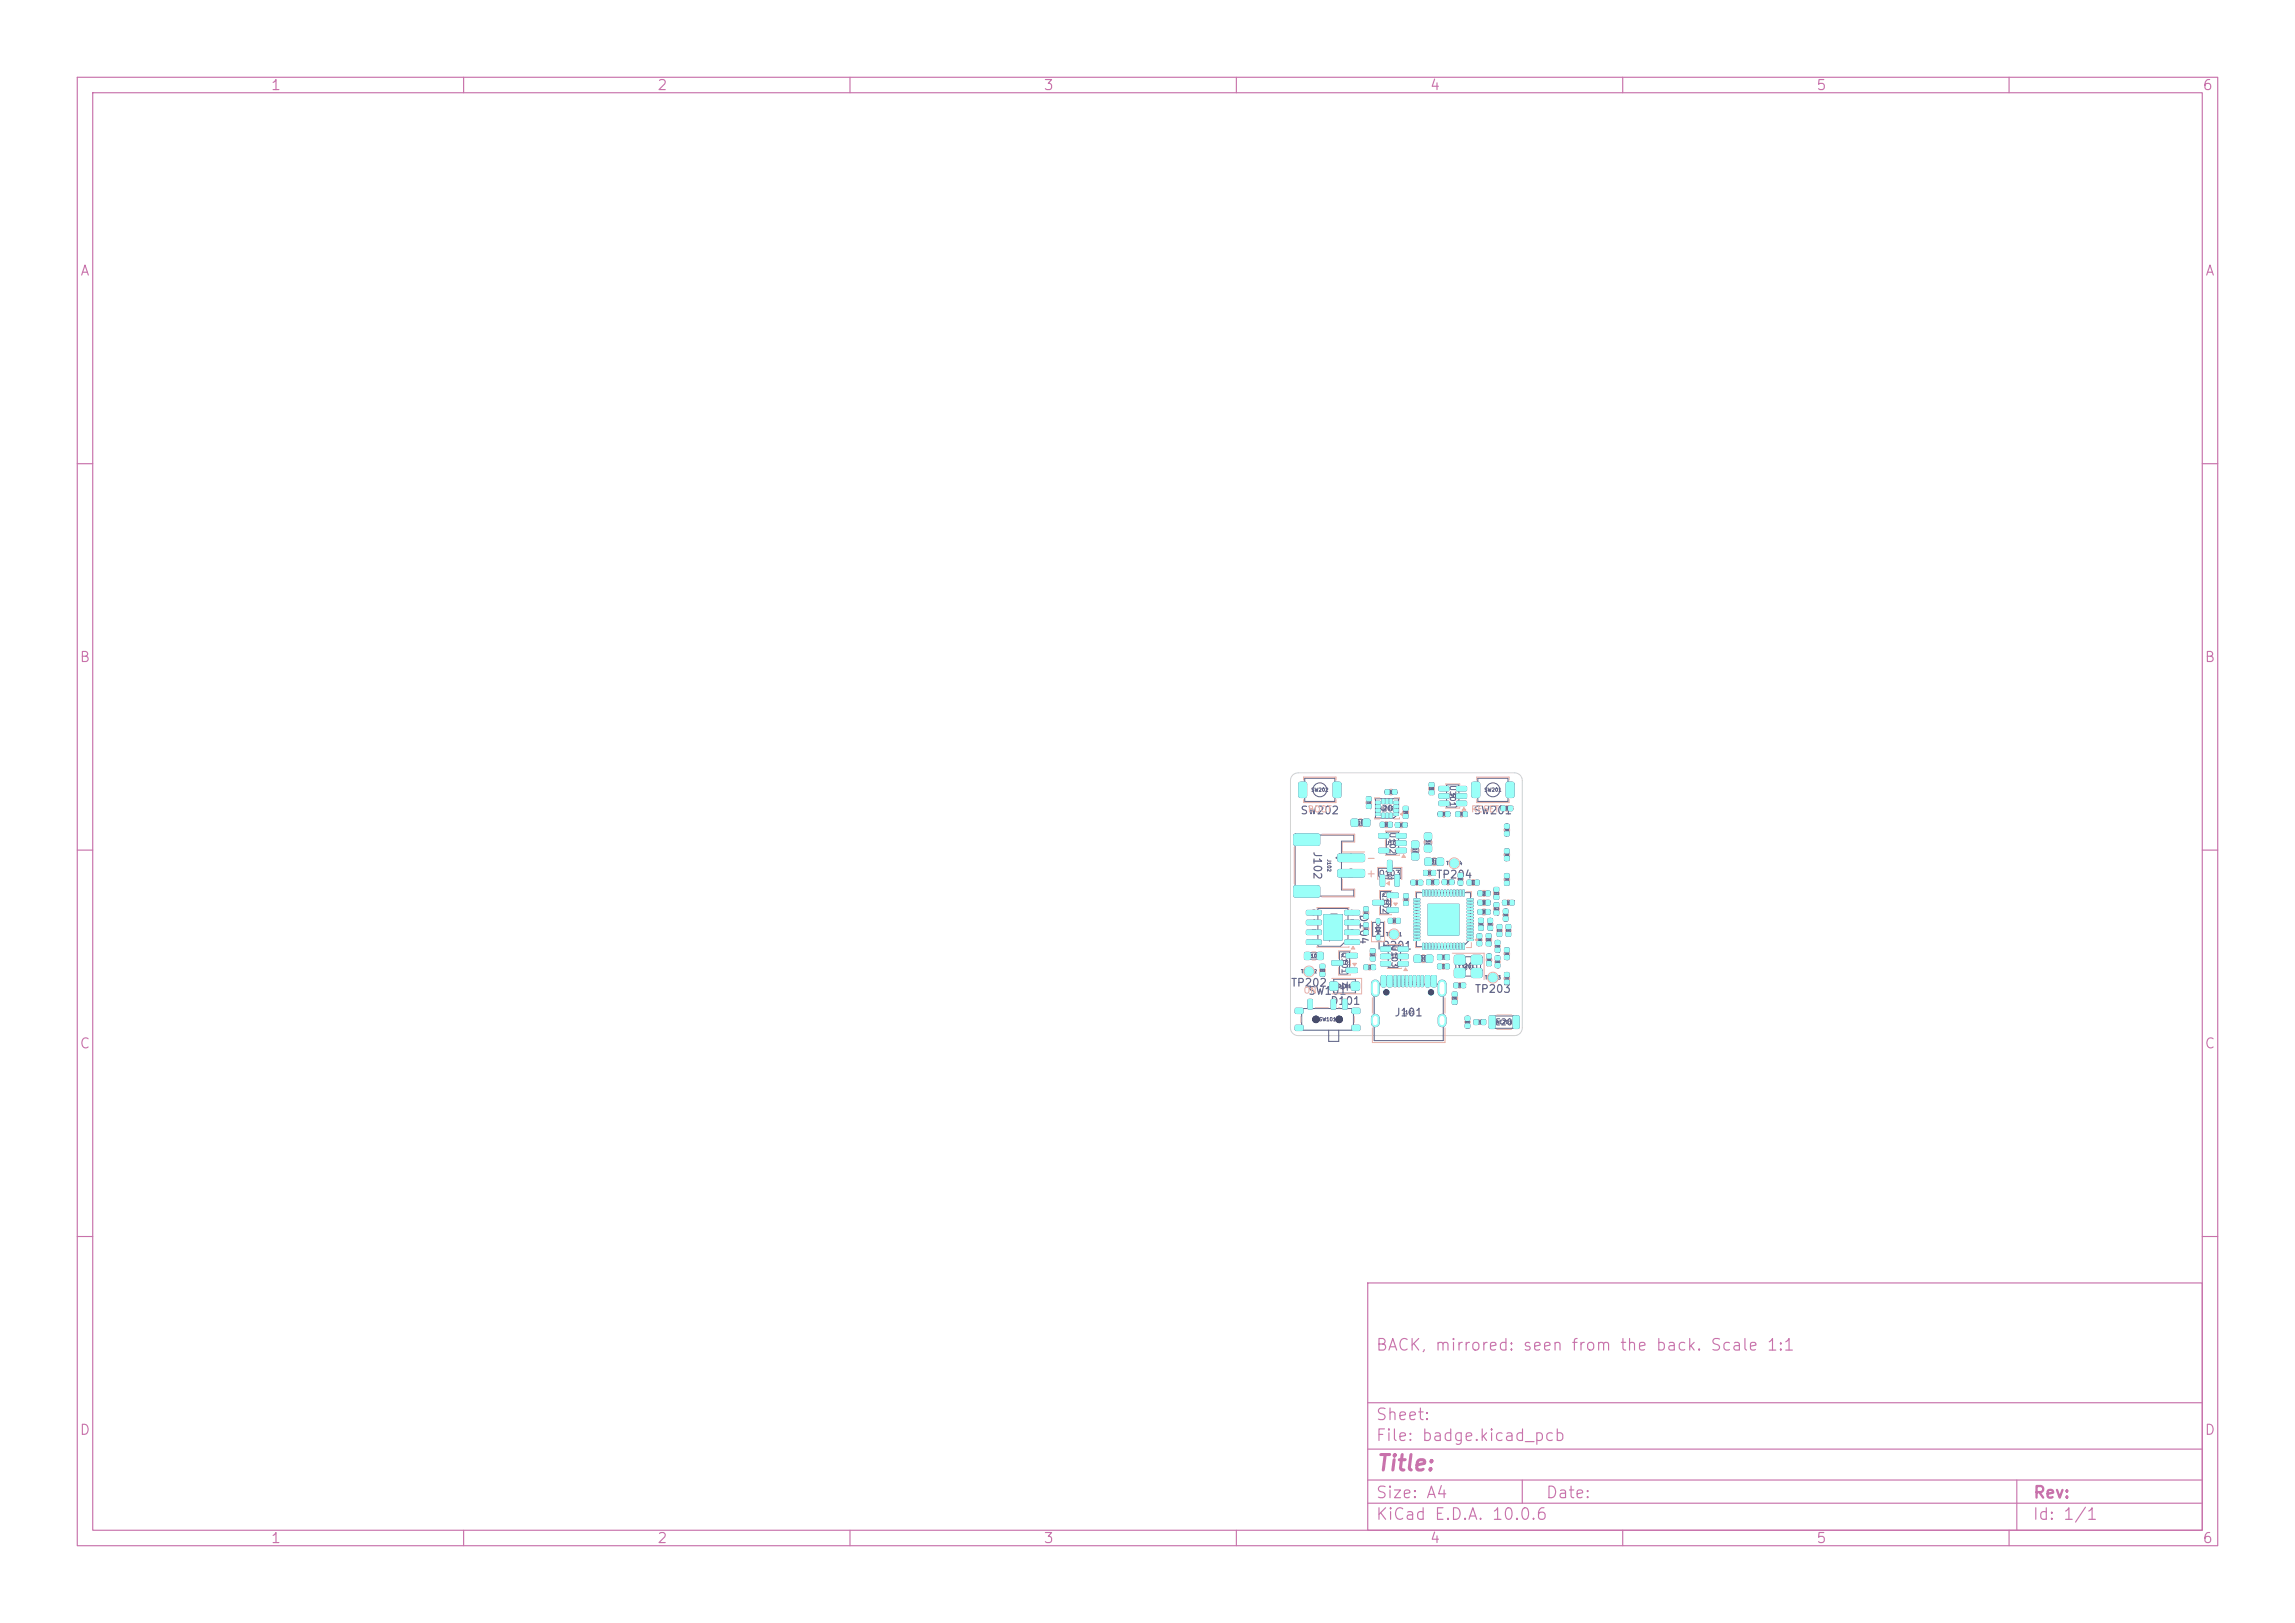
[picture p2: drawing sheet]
<svg xmlns="http://www.w3.org/2000/svg" width="297mm" height="210mm" viewBox="0 0 297 210" stroke-linecap="round" stroke-linejoin="round" font-family="sans-serif">
<defs><g id="words">
<text font-size="2" fill="#c872ab" x="178" y="190.8">Title:</text>
<g font-size="1.5" fill="#c872ab">
<text x="178" y="175.1">BACK, mirrored: seen from the back. Scale 1:1</text>
<text x="178" y="184.1">Sheet:</text>
<text x="178" y="186.8">File: badge.kicad_pcb</text>
<text x="178" y="197">KiCad E.D.A. 10.0.6</text>
<text x="178" y="194.2">Size: A4</text>
<text x="200" y="194.2">Date:</text>
<text x="263" y="197">Id: 1/1</text>
<text x="263" y="194.2">Rev:</text>
</g>
<g font-size="1.3" fill="#c872ab">
<text x="35" y="12">1</text>
<text x="85" y="12">2</text>
<text x="135" y="12">3</text>
<text x="185" y="12">4</text>
<text x="235" y="12">5</text>
<text x="285" y="12">6</text>
<text x="10.3" y="36">A</text>
<text x="285.3" y="36">A</text>
<text x="10.2" y="86">B</text>
<text x="285.2" y="86">B</text>
<text x="10.2" y="136">C</text>
<text x="285.2" y="136">C</text>
<text x="10.2" y="186">D</text>
<text x="285.2" y="186">D</text>
<text x="35" y="200">1</text>
<text x="85" y="200">2</text>
<text x="135" y="200">3</text>
<text x="185" y="200">4</text>
<text x="235" y="200">5</text>
<text x="285" y="200">6</text>
</g>
<g font-size="1.1" fill="#585d84">
<text x="167.8" y="109.5">MP</text>
<text x="167.8" y="116.2">MP</text>
</g>
<g font-size="1" fill="#585d84">
<text x="168.2" y="105.6">SW202</text>
<text x="190.6" y="105.6">SW201</text>
<text x="169.7" y="110.1" transform="rotate(90 169.7 110.1)">J102</text>
<text x="174.3" y="111.8">1</text>
<text x="174.3" y="113.8">2</text>
<text x="185.8" y="113.9">TP204</text>
<text x="171.7" y="117.9" transform="rotate(90 171.7 117.9)">U101</text>
<text x="175.7" y="118.2" transform="rotate(90 175.7 118.2)">D104</text>
<text x="184.7" y="119.8">U201</text>
<text x="178" y="123.1">TP201</text>
<text x="167" y="127.9">TP202</text>
<text x="169.2" y="129">SW101</text>
<text x="172.1" y="130.3">D101</text>
<text x="180.4" y="131.8">J101</text>
<text x="190.8" y="128.7">TP203</text>
</g>
<g font-size="1" fill="#e8b2a7">
<text x="176.7" y="111.8">-</text>
<text x="176.7" y="113.8">+</text>
</g>
<g font-size=".8" fill="#e8b2a7">
<text x="169.2" y="105.3">BOOT</text>
<text x="190.3" y="105.3">RESET</text>
<text x="168.6" y="128.8">ON</text>
</g>
<g font-size=".8" fill="#585d84">
<text x="178" y="105.2">U202</text>
<text x="188.4" y="125.7">Y201</text>
<text x="192.7" y="132.9">AE201</text>
</g>
<g font-size=".7" fill="#585d84">
<text x="172.5" y="101.8" transform="rotate(90 172.5 101.8)">1</text>
<text x="187.5" y="101.5" transform="rotate(90 187.5 101.5)">U301</text>
<text x="194.9" y="101.8" transform="rotate(90 194.9 101.8)">1</text>
<text x="179.7" y="107.6" transform="rotate(90 179.7 107.6)">U102</text>
<text x="178.4" y="113.5">Q103</text>
<text x="178.8" y="115.3" transform="rotate(90 178.8 115.3)">Q102</text>
<text x="173.5" y="123.1" transform="rotate(90 173.5 123.1)">Q101</text>
<text x="179.9" y="122.3" transform="rotate(90 179.9 122.3)">U103</text>
<text x="177.4" y="127.1" transform="rotate(90 177.4 127.1)">SH</text>
<text x="186.1" y="127.1" transform="rotate(90 186.1 127.1)">SH</text>
</g>
<g font-size=".6" fill="#585d84">
<text x="169.7" y="118.6">5</text>
<text x="169.7" y="119.8">6</text>
<text x="174.6" y="119.8">3</text>
<text x="174.6" y="118.6">4</text>
<text x="169.7" y="121.1">7</text>
<text x="169.7" y="122.4">8</text>
<text x="174.6" y="122.4">1</text>
<text x="174.6" y="121.1">2</text>
<text x="192.7" y="131.9" transform="rotate(90 192.7 131.9)">1</text>
<text x="195.8" y="131.9" transform="rotate(90 195.8 131.9)">2</text>
</g>
<g font-size=".5" fill="#585d84">
<text x="178.5" y="113.7" transform="rotate(90 178.5 113.7)">1</text>
<text x="179.5" y="111.8" transform="rotate(90 179.5 111.8)">3</text>
<text x="180.4" y="113.7" transform="rotate(90 180.4 113.7)">2</text>
<text x="178.1" y="117.2">3</text>
<text x="180" y="118.1">1</text>
<text x="180" y="116.2">2</text>
<text x="172.8" y="125">3</text>
<text x="174.7" y="125.9">1</text>
<text x="174.7" y="124">2</text>
<text x="177.6" y="131.5" transform="rotate(90 177.6 131.5)">SH</text>
<text x="178.7" y="126.2" transform="rotate(90 178.7 126.2)">B12</text>
<text x="178.7" y="126.5" transform="rotate(90 178.7 126.5)">A1</text>
<text x="179.5" y="126.4" transform="rotate(90 179.5 126.4)">B9</text>
<text x="179.5" y="126.5" transform="rotate(90 179.5 126.5)">A4</text>
<text x="184.4" y="126.4" transform="rotate(90 184.4 126.4)">B4</text>
<text x="184.4" y="126.5" transform="rotate(90 184.4 126.5)">A9</text>
<text x="185.2" y="126.2" transform="rotate(90 185.2 126.2)">A12</text>
<text x="185.2" y="126.4" transform="rotate(90 185.2 126.4)">B1</text>
<text x="186.2" y="131.5" transform="rotate(90 186.2 131.5)">SH</text>
</g>
<g font-size=".4" fill="#585d84">
<text x="184.9" y="101.1" transform="rotate(90 184.9 101.1)">R301</text>
<text x="169.6" y="102.5">SW202</text>
<text x="175.2" y="106.8">C107</text>
<text x="176.8" y="102.9" transform="rotate(90 176.8 102.9)">C217</text>
<text x="178.5" y="107.1">R205 C106</text>
<text x="178.6" y="104.9">U202</text>
<text x="179.1" y="102.8">C216</text>
<text x="181.6" y="104.2" transform="rotate(90 181.6 104.2)">R206</text>
<text x="186" y="105.7">C302</text>
<text x="186.6" y="102.4">4</text>
<text x="186.6" y="103.3">5U301</text>
<text x="186.6" y="104.3">6</text>
<text x="188.2" y="105.7">C301</text>
<text x="188.9" y="104.3">1</text>
<text x="188.9" y="103.3">2</text>
<text x="188.9" y="102.4">3</text>
<text x="192" y="102.5">SW201</text>
<text x="194.1" y="104.9">C303</text>
<text x="194.7" y="106.5" transform="rotate(90 194.7 106.5)">C304</text>
<text x="171.7" y="111.1" transform="rotate(90 171.7 111.1)">J102</text>
<text x="178.8" y="108.5">4</text>
<text x="178.8" y="110.4">5</text>
<text x="179.3" y="109.4">U102</text>
<text x="179.5" y="112.1" transform="rotate(90 179.5 112.1)">Q103</text>
<text x="181.1" y="110.4">1</text>
<text x="181.1" y="109.4">2</text>
<text x="181.1" y="108.5">3</text>
<text x="182.8" y="109.1" transform="rotate(90 182.8 109.1)">C105</text>
<text x="184.1" y="113.3">R204</text>
<text x="184.5" y="108.1" transform="rotate(90 184.5 108.1)">C311</text>
<text x="184.7" y="111.8">C312</text>
<text x="187.1" y="112">TP204</text>
<text x="188.7" y="112.8" transform="rotate(90 188.7 112.8)">C208</text>
<text x="194.7" y="109.7" transform="rotate(90 194.7 109.7)">C305</text>
<text x="194.7" y="112.9" transform="rotate(90 194.7 112.9)">C306</text>
<text x="176.4" y="117.2" transform="rotate(90 176.4 117.2)">C102 C103</text>
<text x="178" y="119.3" transform="rotate(90 178 119.3)">D104</text>
<text x="178.4" y="117.1">Q102</text>
<text x="179.5" y="119.5">R106</text>
<text x="181.6" y="115.5" transform="rotate(90 181.6 115.5)">C211</text>
<text x="182.4" y="114.5">C212 R203 C204</text>
<text x="189.7" y="114.5">R110</text>
<text x="191.1" y="118.3">R201</text>
<text x="191.1" y="117.1">R202</text>
<text x="191.1" y="115.9">R108</text>
<text x="191.3" y="118.7" transform="rotate(90 191.3 118.7)">L202</text>
<text x="192.5" y="118.7" transform="rotate(90 192.5 118.7)">C203</text>
<text x="193.3" y="114.7" transform="rotate(90 193.3 114.7)">R109 R107</text>
<text x="193.7" y="119.5" transform="rotate(90 193.7 119.5)">C210</text>
<text x="194.3" y="117.1">C307</text>
<text x="194.5" y="117.5" transform="rotate(90 194.5 117.5)">C108</text>
<text x="194.9" y="119.5" transform="rotate(90 194.9 119.5)">C308</text>
<text x="169.1" y="124">R103</text>
<text x="170.8" y="124.6" transform="rotate(90 170.8 124.6)">R105</text>
<text x="173.1" y="124.9">Q101</text>
<text x="176.3" y="125.5">C101</text>
<text x="177.3" y="122.6" transform="rotate(90 177.3 122.6)">R101</text>
<text x="179.1" y="123.1">4</text>
<text x="179.1" y="124.1">5U103</text>
<text x="179.1" y="125">6</text>
<text x="179.3" y="121.2">TP201</text>
<text x="181.3" y="125">1</text>
<text x="181.3" y="124.1">2</text>
<text x="181.3" y="123.1">3</text>
<text x="183.3" y="124.4">C205</text>
<text x="185.9" y="125.4">C206</text>
<text x="185.9" y="124.2">L201</text>
<text x="189.1" y="125.4">Y201</text>
<text x="191.1" y="120.7" transform="rotate(90 191.1 120.7)">C213</text>
<text x="192.3" y="120.7" transform="rotate(90 192.3 120.7)">R207</text>
<text x="192.4" y="123.3" transform="rotate(90 192.4 123.3)">C201</text>
<text x="193.5" y="121.5" transform="rotate(90 193.5 121.5)">C207 C209</text>
<text x="194.7" y="122.5" transform="rotate(90 194.7 122.5)">C309</text>
<text x="194.7" y="125.7" transform="rotate(90 194.7 125.7)">C310</text>
<text x="168.3" y="126">TP202</text>
<text x="169.2" y="129.7" transform="rotate(90 169.2 129.7)">1</text>
<text x="172.2" y="129.7" transform="rotate(90 172.2 129.7)">2</text>
<text x="173.1" y="127.9">D101</text>
<text x="173.7" y="129.7" transform="rotate(90 173.7 129.7)">3</text>
<text x="181.4" y="131.3">J101</text>
<text x="187.9" y="128.2" transform="rotate(90 187.9 128.2)">R102</text>
<text x="188" y="127.8">C202</text>
<text x="189.6" y="131.3" transform="rotate(90 189.6 131.3)">C215</text>
<text x="192.1" y="126.8">TP203</text>
<text x="170.6" y="132.2">SW101</text>
<text x="190.6" y="132.6">L203</text>
<text x="193.6" y="132.6">AE201</text>
</g>
<g font-size=".3" fill="#585d84">
<text x="185.1" y="101.5" transform="rotate(90 185.1 101.5)">R301</text>
<text x="177" y="103.3" transform="rotate(90 177 103.3)">C217</text>
<text x="178.9" y="106.9">R205</text>
<text x="179.5" y="102.7">C216</text>
<text x="180.8" y="106.9">C106</text>
<text x="181.7" y="104.6" transform="rotate(90 181.7 104.6)">R206</text>
<text x="186.4" y="105.5">C302</text>
<text x="188.6" y="105.5">C301</text>
<text x="194.5" y="104.8">C303</text>
<text x="194.8" y="106.9" transform="rotate(90 194.8 106.9)">C304</text>
<text x="184.5" y="113.1">R204</text>
<text x="188.8" y="113.2" transform="rotate(90 188.8 113.2)">C208</text>
<text x="194.8" y="110.1" transform="rotate(90 194.8 110.1)">C305</text>
<text x="194.8" y="113.3" transform="rotate(90 194.8 113.3)">C306</text>
<text x="176.6" y="117.6" transform="rotate(90 176.6 117.6)">C102</text>
<text x="176.6" y="119.7" transform="rotate(90 176.6 119.7)">C103</text>
<text x="179.9" y="119.3">R106</text>
<text x="181.8" y="115.9" transform="rotate(90 181.8 115.9)">C211</text>
<text x="182.8" y="114.4">C212</text>
<text x="184.9" y="114.3">R203</text>
<text x="186.9" y="114.3">C204</text>
<text x="190.1" y="114.4">R110</text>
<text x="191.5" y="119.1" transform="rotate(90 191.5 119.1)">L202</text>
<text x="191.5" y="118.2">R201</text>
<text x="191.5" y="117">R202</text>
<text x="191.5" y="115.8">R108</text>
<text x="192.7" y="119.1" transform="rotate(90 192.7 119.1)">C203</text>
<text x="193.5" y="115.1" transform="rotate(90 193.5 115.1)">R109</text>
<text x="193.5" y="117.1" transform="rotate(90 193.5 117.1)">R107</text>
<text x="193.9" y="119.9" transform="rotate(90 193.9 119.9)">C210</text>
<text x="194.7" y="117.9" transform="rotate(90 194.7 117.9)">C108</text>
<text x="194.7" y="117">C307</text>
<text x="195" y="119.9" transform="rotate(90 195 119.9)">C308</text>
<text x="170.9" y="125" transform="rotate(90 170.9 125)">R105</text>
<text x="176.7" y="125.3">C101</text>
<text x="177.5" y="123" transform="rotate(90 177.5 123)">R101</text>
<text x="186.3" y="125.2">C206</text>
<text x="186.3" y="124">L201</text>
<text x="191.3" y="121.1" transform="rotate(90 191.3 121.1)">C213</text>
<text x="192.5" y="121.1" transform="rotate(90 192.5 121.1)">R207</text>
<text x="192.5" y="123.7" transform="rotate(90 192.5 123.7)">C201</text>
<text x="193.6" y="121.9" transform="rotate(90 193.6 121.9)">C207</text>
<text x="193.6" y="123.9" transform="rotate(90 193.6 123.9)">C209</text>
<text x="194.8" y="122.9" transform="rotate(90 194.8 122.9)">C309</text>
<text x="167.7" y="131.1">SH</text>
<text x="175.1" y="131.1">SH</text>
<text x="180.3" y="126.6" transform="rotate(90 180.3 126.6)">B8</text>
<text x="180.8" y="126.7" transform="rotate(90 180.8 126.7)">A5</text>
<text x="181.3" y="126.6" transform="rotate(90 181.3 126.6)">B7</text>
<text x="181.8" y="126.7" transform="rotate(90 181.8 126.7)">A6</text>
<text x="182.3" y="126.7" transform="rotate(90 182.3 126.7)">A7</text>
<text x="182.8" y="126.6" transform="rotate(90 182.8 126.6)">B6</text>
<text x="183.3" y="126.7" transform="rotate(90 183.3 126.7)">A8</text>
<text x="183.8" y="126.6" transform="rotate(90 183.8 126.6)">B5</text>
<text x="188.1" y="128.6" transform="rotate(90 188.1 128.6)">R102</text>
<text x="188.4" y="127.7">C202</text>
<text x="189.7" y="131.8" transform="rotate(90 189.7 131.8)">C215</text>
<text x="194.8" y="126.1" transform="rotate(90 194.8 126.1)">C310</text>
<text x="167.7" y="133.3">SH</text>
<text x="175.1" y="133.3">SH</text>
<text x="191" y="132.4">L203</text>
</g>
<g font-size=".2" fill="#585d84">
<text x="185.1" y="101.7">2</text>
<text x="177" y="104.5">1</text>
<text x="177" y="103.5">2</text>
<text x="178.1" y="105">10</text>
<text x="178.1" y="105.5">11</text>
<text x="178.2" y="104">8</text>
<text x="178.2" y="104.5">9</text>
<text x="178.7" y="106.6" transform="rotate(90 178.7 106.6)">2</text>
<text x="178.8" y="103.6" transform="rotate(90 178.8 103.6)">7</text>
<text x="178.8" y="105.3" transform="rotate(90 178.8 105.3)">12</text>
<text x="179.3" y="103.6" transform="rotate(90 179.3 103.6)">6</text>
<text x="179.3" y="105.3" transform="rotate(90 179.3 105.3)">13</text>
<text x="179.4" y="102.4" transform="rotate(90 179.4 102.4)">2</text>
<text x="179.7" y="106.6" transform="rotate(90 179.7 106.6)">1</text>
<text x="179.8" y="103.6" transform="rotate(90 179.8 103.6)">5</text>
<text x="179.8" y="105.3" transform="rotate(90 179.8 105.3)">14</text>
<text x="180.5" y="105.5">1</text>
<text x="180.5" y="105">2</text>
<text x="180.5" y="104.5">3</text>
<text x="180.5" y="104">4</text>
<text x="181.8" y="104.8">2</text>
<text x="185.1" y="102.7">1</text>
<text x="186.2" y="105.2" transform="rotate(90 186.2 105.2)">2</text>
<text x="189.5" y="105.2" transform="rotate(90 189.5 105.2)">1</text>
<text x="194.4" y="104.5" transform="rotate(90 194.4 104.5)">2</text>
<text x="194.9" y="107.1">2</text>
<text x="195.3" y="104.5" transform="rotate(90 195.3 104.5)">1</text>
<text x="184.3" y="112.8" transform="rotate(90 184.3 112.8)">2</text>
<text x="185.3" y="112.8" transform="rotate(90 185.3 112.8)">1</text>
<text x="188.9" y="113.4">2</text>
<text x="194.9" y="113.5">2</text>
<text x="194.9" y="111.2">1</text>
<text x="194.9" y="110.3">2</text>
<text x="194.9" y="108">1</text>
<text x="176.7" y="119.8">2</text>
<text x="176.7" y="117.8">2</text>
<text x="179.8" y="119" transform="rotate(90 179.8 119)">2</text>
<text x="180.8" y="119" transform="rotate(90 180.8 119)">1</text>
<text x="181.8" y="116.1">2</text>
<text x="182.7" y="114.1" transform="rotate(90 182.7 114.1)">2</text>
<text x="183.1" y="116.6">29</text>
<text x="183.1" y="117">30</text>
<text x="183.1" y="117.4">31</text>
<text x="183.1" y="117.8">32</text>
<text x="183.1" y="118.2">33</text>
<text x="183.1" y="118.6">34</text>
<text x="183.1" y="119">35</text>
<text x="183.1" y="119.4">36</text>
<text x="183.1" y="119.8">37</text>
<text x="183.7" y="114.1" transform="rotate(90 183.7 114.1)">1</text>
<text x="184.1" y="115.3" transform="rotate(90 184.1 115.3)">28</text>
<text x="184.5" y="115.3" transform="rotate(90 184.5 115.3)">27</text>
<text x="184.7" y="114" transform="rotate(90 184.7 114)">2</text>
<text x="184.9" y="115.3" transform="rotate(90 184.9 115.3)">26</text>
<text x="185.3" y="115.3" transform="rotate(90 185.3 115.3)">25</text>
<text x="185.7" y="115.3" transform="rotate(90 185.7 115.3)">24</text>
<text x="186.1" y="115.3" transform="rotate(90 186.1 115.3)">23</text>
<text x="186.5" y="115.3" transform="rotate(90 186.5 115.3)">22</text>
<text x="186.9" y="115.3" transform="rotate(90 186.9 115.3)">21</text>
<text x="187.3" y="115.3" transform="rotate(90 187.3 115.3)">20</text>
<text x="187.7" y="115.3" transform="rotate(90 187.7 115.3)">19</text>
<text x="188.1" y="115.3" transform="rotate(90 188.1 115.3)">18</text>
<text x="188.5" y="115.3" transform="rotate(90 188.5 115.3)">17</text>
<text x="188.9" y="115.3" transform="rotate(90 188.9 115.3)">16</text>
<text x="188.9" y="114.4">1</text>
<text x="189.3" y="115.3" transform="rotate(90 189.3 115.3)">15</text>
<text x="190" y="114.1" transform="rotate(90 190 114.1)">2</text>
<text x="190" y="118.2">10</text>
<text x="190" y="117.8">11</text>
<text x="190" y="117.4">12</text>
<text x="190" y="117">13</text>
<text x="190" y="116.6">14</text>
<text x="190.1" y="119.8">6</text>
<text x="190.1" y="119.4">7</text>
<text x="190.1" y="119">8</text>
<text x="190.1" y="118.6">9</text>
<text x="191" y="114.1" transform="rotate(90 191 114.1)">1</text>
<text x="191.4" y="115.5" transform="rotate(90 191.4 115.5)">2</text>
<text x="191.4" y="116.7" transform="rotate(90 191.4 116.7)">2</text>
<text x="191.4" y="117.9" transform="rotate(90 191.4 117.9)">2</text>
<text x="192.7" y="119.3">2</text>
<text x="193.5" y="116.3">1</text>
<text x="193.5" y="115.3">2</text>
<text x="193.5" y="118.3">1</text>
<text x="193.5" y="117.3">2</text>
<text x="194.6" y="116.7" transform="rotate(90 194.6 116.7)">2</text>
<text x="194.7" y="119">1</text>
<text x="195.5" y="116.7" transform="rotate(90 195.5 116.7)">1</text>
<text x="171" y="125.2">2</text>
<text x="177.5" y="124.2">1</text>
<text x="177.5" y="123.2">2</text>
<text x="183.1" y="120.2">38</text>
<text x="183.1" y="120.6">39</text>
<text x="183.1" y="121">40</text>
<text x="183.1" y="121.4">41</text>
<text x="183.1" y="121.8">42</text>
<text x="184.1" y="122.2" transform="rotate(90 184.1 122.2)">43</text>
<text x="184.5" y="122.2" transform="rotate(90 184.5 122.2)">44</text>
<text x="184.9" y="122.2" transform="rotate(90 184.9 122.2)">45</text>
<text x="185.3" y="122.2" transform="rotate(90 185.3 122.2)">46</text>
<text x="185.7" y="122.2" transform="rotate(90 185.7 122.2)">47</text>
<text x="186.1" y="122.2" transform="rotate(90 186.1 122.2)">48</text>
<text x="186.2" y="124.9" transform="rotate(90 186.2 124.9)">2</text>
<text x="186.5" y="122.2" transform="rotate(90 186.5 122.2)">49</text>
<text x="186.9" y="122.2" transform="rotate(90 186.9 122.2)">50</text>
<text x="187.1" y="124.9" transform="rotate(90 187.1 124.9)">1</text>
<text x="187.3" y="122.2" transform="rotate(90 187.3 122.2)">51</text>
<text x="187.7" y="122.2" transform="rotate(90 187.7 122.2)">52</text>
<text x="188.1" y="122.2" transform="rotate(90 188.1 122.2)">53</text>
<text x="188.5" y="122.2" transform="rotate(90 188.5 122.2)">54</text>
<text x="188.9" y="122.2" transform="rotate(90 188.9 122.2)">55</text>
<text x="189.3" y="122.2" transform="rotate(90 189.3 122.2)">56</text>
<text x="190.1" y="121.8">1</text>
<text x="190.1" y="121.4">2</text>
<text x="190.1" y="121">3</text>
<text x="190.1" y="120.6">4</text>
<text x="190.1" y="120.2">5</text>
<text x="191.3" y="122.2">1</text>
<text x="191.3" y="121.3">2</text>
<text x="191.5" y="120.2">1</text>
<text x="192.5" y="122.3">1</text>
<text x="192.5" y="121.3">2</text>
<text x="192.7" y="120.2">1</text>
<text x="193.7" y="123.1">1</text>
<text x="193.7" y="122.1">2</text>
<text x="193.9" y="120.1">2</text>
<text x="194.9" y="124">1</text>
<text x="194.9" y="123.1">2</text>
<text x="195.1" y="120.1">2</text>
<text x="188.1" y="129.8">1</text>
<text x="189.2" y="127.4" transform="rotate(90 189.2 127.4)">1</text>
<text x="189.8" y="131.9">2</text>
<text x="194.9" y="126.3">2</text>
<text x="189.8" y="132.9">1</text>
</g>
</g></defs>
<g fill="none" stroke="#c872ab" stroke-width=".15">
<path d="M10 10h277v190h-277zM12 12h273v186h-273zM60 10v2M110 10v2M160 10v2M210 10v2M260 10v2M10 60h2M285 60h2M10 110h2M285 110h2M10 160h2"/>
<path d="M177 166h108v32h-108zM285 160h2M60 198v2M110 198v2M160 198v2M177 194.5h108M177 191.5h108M177 187.5h108M177 181.5h108M197 191.5v3M210 198v2M260 198v2"/>
<path d="M261 191.5v6.5"/>
</g>
<path d="M167.3 100.3l.4-.2 .3-.1h28a1 1 0 0 1 1 1v32a1 1 0 0 1-1 1h-28a1 1 0 0 1-1-1v-32l.1-.3z" fill="none" stroke="#d0d2cd" stroke-width=".13"/>
<g fill="none" stroke="#585d84" stroke-width=".13">
<path d="M167.5 108l.2-.1h2.9l.2 .2v1.1l-.2 .2h-3l-.2-.3zM167.5 114.7l.2-.1h2.9l.2 .2v1.1l-.2 .2h-3l-.2-.3zM167.6 108.1h7.6v.8h-1.6v6.3h1.6v.8h-7.6zM168.1 101.3l.8-.1 .2 .2v1.6l-.2 .2h-.6l-.2-.2v-1.6zM168.9 100.7h3.9v3h-3.9zM169.1 117.8h1.8l.1 .1v.4l-.1 .1h-1.8v-.2zM169.1 119.1h1.8l.1 .1v.4l-.1 .1h-1.8v-.2zM170.6 117.5h3.9v4l-1 1h-2.9zM171.3 118.4h2.4v3.3h-2.4zM172.6 101.3l.7-.1 .2 .2 .1 1.6-.2 .2h-.6l-.3-.2v-1.6zM173.2 110.6l.2-.1h3l.2 .3v.5l-.2 .2h-3.1l-.2-.3zM173.2 112.6l.2-.1h3l.2 .3v.5l-.2 .2h-3.1l-.2-.3z"/>
<path d="M173.6 110.5l-.7 .5 .7 .5M174 119.1h1.9l.1 .1-.1 .4-.1 .1h-1.7l-.1-.2zM174 117.8h1.9l.1 .1-.1 .4-.1 .1h-1.7l-.1-.2zM174.9 106h.2h.6v.2v.7h-.2h-.6l-.1-.2zM175.3 106.1h1.6v.7h-1.6zM176.5 106h.1h.6l.1 .2-.1 .7h-.1h-.6l-.1-.2zM176.5 119.4h.5v.5h-.5zM176.5 118.3h.5v.5h-.5zM176.5 117.4h.5v.5h-.5zM176.5 119.7h.5v1h-.5zM176.5 117.6h.5v1h-.5zM176.9 104.1h.5v.5h-.5z"/>
<path d="M176.9 103.1h.5v.5h-.5zM176.9 103.4h.5v1h-.5zM177.6 119.4h1.4v1.8h-1.4zM177.7 116.5h1.3l.1 .2v.3l-.1 .1h-1.3l-.1-.2zM178 103.4h3v1.8l-.6 .6h-2.4zM178.1 103.7h.5v.3h-.5zM178.1 104.2h.5v.3h-.5zM178.1 104.7h.5v.3h-.5zM178.1 105.2h.5v.3h-.5zM178.1 118.9h.4v.6h-.4zM178.3 119.8v.3M178.4 112.4h2.9v1.3h-2.6l-.3-.4z"/>
<path d="M178.4 107.9h1.2l.1 .1v.4l-.1 .1-1.1-.1-.1-.1zM178.4 109.8h1.2l.1 .1v.4l-.1 .1-1.1-.1-.1-.1zM178.6 113.2h.5l.1 .1v1.2l-.1 .2h-.3l-.2-.1zM178.7 115.4h1.3v2.5l-.4 .3h-.9zM178.7 106.4h.4v.6h-.4zM178.9 103.4h.3l-.1 .6-.3-.1zM178.9 105.2l.3 .1-.1 .5h-.3zM178.9 106.4h1v.6h-1zM179.3 102.2h.5v.6h-.5zM179.4 103.4h.3l-.1 .6-.3-.1zM179.4 105.2l.3 .1-.1 .5h-.3zM179.4 107.7h1.6v2.4l-.4 .4h-1.2z"/>
<path d="M179.5 102.2h1v.5h-1zM179.5 117.5h1.4l.1 .1v.4l-.2 .1-1.2-.1-.1-.1zM179.5 115.6h1.4l.1 .1v.4h-.2h-1.2l-.1-.1zM179.6 111.4l.4-.1 .1 .1 .1 1.3-.1 .1h-.4l-.1-.1zM179.7 106.4h.4v.6h-.4zM179.7 118.9h.5v.5h-.5zM179.9 103.4h.3l-.1 .6-.3-.1zM179.9 105.2l.3 .1-.1 .5h-.3zM179.9 118.9h1.1v.5h-1.1zM180.2 102.2h.5v.6h-.5zM180.4 105.2h.5l.1 .3h-.6zM180.4 104.7h.5l.1 .3h-.6z"/>
<path d="M180.4 104.2h.5l.1 .3h-.6zM180.4 103.7h.5l.1 .3h-.6zM180.5 113.2h.5l.1 .1v1.2l-.1 .2h-.3l-.2-.1zM180.6 106.5h.5v.5h-.5zM180.7 118.9h.5v.5h-.5zM180.7 109.8h1.2l.1 .1v.4l-.1 .1-1.1-.1-.1-.1zM180.7 108.8h1.2l.1 .2v.3l-.1 .1h-1.1l-.1-.2zM180.7 107.9h1.2l.1 .1v.4l-.1 .1-1.1-.1-.1-.1zM180.8 106.5h1v.5h-1zM181.6 106.5h.5v.5h-.5zM181.6 105.4h.6v.5h-.6zM181.6 104.4h.6v.4h-.6z"/>
<path d="M181.6 104.6h.6v1h-.6zM181.7 116.6h.5v.5h-.5zM181.7 115.7h.5v.5h-.5zM181.7 115.9h.5v1h-.5zM182.6 113.9h.5v.6h-.5zM182.7 110.4h.2h.6l.1 .2-.1 .6-.1 .1-.7-.1v-.1zM182.7 108.9l.2-.1 .6 .1 .1 .2-.1 .6h-.1h-.7v-.2zM182.7 109.2h.8v1.6h-.8zM182.9 113.9h1v.6h-1zM183 116.3h.7l.1 .2h-.8zM183 116.7h.7l.1 .1-.8 .1zM183 117.1h.7l.1 .1-.8 .1z"/>
<path d="M183 117.5h.7l.1 .2h-.8zM183 117.9h.7l.1 .2h-.8zM183 118.3h.7l.1 .2h-.8zM183 118.7h.7l.1 .1-.8 .1zM183 119.1h.7l.1 .1-.8 .1zM183 119.5h.7l.1 .2h-.8zM183 119.9h.7l.1 .2h-.8zM183.3 115.5h7v6l-1 1h-6zM183.6 113.9h.5v.6h-.5zM184.1 115.2h.2v.7h-.2zM184.3 112.7h.4v.5h-.4zM184.4 109.4l.2-.1 .6 .1 .1 .1-.1 .7h-.1h-.7l-.1-.2z"/>
<path d="M184.4 107.8h.2h.6l.1 .2-.1 .6-.1 .1-.7-.1-.1-.1zM184.4 108.2h.8v1.6h-.8zM184.4 111.1l.2-.1 .6 .1 .1 .1-.1 .7-.1 .1-.7-.1v-.1zM184.5 112.7h1v.5h-1zM184.5 115.2h.2v.7h-.2zM184.7 113.9h.4v.5h-.4zM184.8 111.1h1.6v.8h-1.6zM184.8 117h4v4h-4zM184.9 113.9h1v.5h-1zM184.9 115.2h.2v.7h-.2zM185 102.3h.5v.5h-.5zM185 101.3h.5v.5h-.5z"/>
<path d="M185 101.5h.5v1.1h-.5zM185.3 112.7h.4v.5h-.4zM185.3 115.2h.2v.7h-.2zM185.7 113.9h.4v.5h-.4zM185.7 115.2h.2v.7h-.2zM186 111.1l.2-.1 .6 .1v.1v.7l-.2 .1-.6-.1-.1-.1zM186.1 115.2h.2v.7h-.2zM186.1 105.1h.5v.5h-.5zM186.2 101.8h1.2l.1 .1v.4l-.1 .1-1.1-.1-.1-.1zM186.2 102.7h1.2l.1 .1v.4l-.1 .1h-1.1l-.1-.2zM186.2 103.7h1.2l.1 .1v.4h-.1h-1.1l-.1-.1zM186.4 105.1h1v.5h-1z"/>
<path d="M186.5 115.2h.2v.7h-.2zM186.7 113.9h.5v.5h-.5zM186.9 113.9h1v.5h-1zM186.9 115.2h.2v.7h-.2zM187.1 105.1h.5v.5h-.5zM187.2 101.5h1.6v2.6l-.4 .3h-1.2zM187.3 115.2h.2v.7h-.2zM187.6 113.9h.5v.5h-.5zM187.7 115.2h.2v.7h-.2zM188.1 115.2h.2v.7h-.2zM188.4 105.1h.5v.5h-.5zM188.5 115.2h.2v.7h-.2z"/>
<path d="M188.5 103.7h1.2l.1 .1v.4h-.1h-1.1l-.1-.1zM188.5 102.7h1.2l.1 .1v.4l-.1 .1h-1.1l-.1-.2zM188.5 101.8h1.2l.1 .1v.4l-.1 .1-1.1-.1-.1-.1zM188.6 105.1h1v.5h-1zM188.7 114h.6v.5h-.6zM188.7 113h.6v.5h-.6zM188.8 113.2h.5v1h-.5zM188.9 115.2h.2v.7h-.2zM189.3 115.2h.2v.7h-.2zM189.4 105.1h.5v.5h-.5zM189.9 119.9h.7l.1 .2h-.8zM189.9 119.5h.7l.1 .2h-.8z"/>
<path d="M189.9 119.1h.7l.1 .1-.8 .1zM189.9 118.7h.7l.1 .1-.8 .1zM189.9 118.3h.7l.1 .2h-.8zM189.9 117.9h.7l.1 .2h-.8zM189.9 117.5h.7l.1 .2h-.8zM189.9 117.1h.7l.1 .1-.8 .1zM189.9 116.7h.7l.1 .1-.8 .1zM189.9 116.3h.7l.1 .2h-.8zM189.9 113.9h.5v.6h-.5zM190.1 113.9h1.1v.6h-1.1zM190.5 101.3l.8-.1 .2 .2v1.6l-.2 .2h-.6l-.2-.2v-1.6zM190.9 113.9h.5v.6h-.5z"/>
<path d="M191.3 100.7h3.9v3h-3.9zM191.3 117.7h.5v.6h-.5zM191.3 116.5h.5v.6h-.5zM191.3 115.3h.5v.6h-.5zM191.4 119.8h.5v.5h-.5zM191.4 118.9h.5v.5h-.5zM191.4 119.1h.5v1h-.5zM191.5 117.7h1.1v.6h-1.1zM191.5 116.5h1.1v.6h-1.1zM191.5 115.3h1.1v.6h-1.1zM192.3 117.7h.5v.6h-.5zM192.3 116.5h.5v.6h-.5z"/>
<path d="M192.3 115.3h.5v.6h-.5zM192.6 119.8h.5v.5h-.5zM192.6 118.9h.5v.5h-.5zM192.6 119.1h.5v1h-.5zM193.4 115.9h.5v.4h-.5zM193.4 114.9h.5v.4h-.5zM193.4 117.9h.5v.4h-.5zM193.4 116.9h.5v.4h-.5zM193.4 115.1h.5v1h-.5zM193.4 117.1h.5v1h-.5zM193.8 119.7h.5v.5h-.5zM193.8 119.9h.5v1h-.5z"/>
<path d="M194.3 104.3h.5v.6h-.5zM194.5 116.5h.5v.6h-.5zM194.5 104.4h1v.4h-1zM194.6 118.6h.5v.5h-.5zM194.6 117.7h.5v.5h-.5zM194.6 117.9h.5v1h-.5zM194.7 116.5h1v.6h-1zM194.7 114h.6v.5h-.6zM194.7 113.1h.6v.5h-.6zM194.7 110.8h.6v.5h-.6zM194.7 109.9h.6v.5h-.6zM194.7 107.6h.6v.5h-.6z"/>
<path d="M194.7 106.7h.6v.5h-.6zM194.8 113.3h.5v1h-.5zM194.8 110.1h.5v1h-.5zM194.8 106.9h.5v1h-.5zM194.9 119.7h.6v.5h-.6zM195 119.9h.5v1h-.5zM195 101.3l.7-.1 .2 .2 .1 1.6-.2 .2h-.6l-.3-.2v-1.6zM195.2 104.3h.5v.6h-.5zM195.4 116.5h.5v.6h-.5zM167.7 132.7h.8l.2 .1-.1 .4-.1 .2-.8-.1-.1-.1zM167.7 130.5h.8l.2 .1-.1 .4-.1 .2-.8-.1-.1-.1zM168.5 130.5h6.7v2.8h-6.7z"/>
<path d="M168.9 123.3h.6v.8h-.6zM169.1 120.4l1.8-.1 .1 .2v.3l-.1 .1h-1.8v-.1zM169.1 121.6h1.8l.1 .2v.3l-.1 .1h-1.8v-.1zM169.2 123.3h1.6v.8h-1.6zM169.3 129.3h.4l.1 .1 .1 1.1-.1 .1h-.4l-.1-.1zM170.5 123.3h.7v.8h-.7zM170.9 125.8h.5v.5h-.5zM170.9 124.8h.5v.5h-.5zM170.9 125h.5v1.1h-.5zM172 133.3v1.5h1.3v-1.5M172.1 127.1h.2h.8l.1 .2-.1 .8-.2 .1-.8-.1v-.2zM172.3 129.3h.4l.1 .1 .1 1.1-.1 .1h-.4l-.1-.1z"/>
<path d="M172.4 124.3h1.3l.1 .2v.3l-.1 .1h-1.3l-.1-.1zM172.6 126.7h2.8v1.8h-2.8zM173.3 127.6h.5M173.4 123.2h1.3v2.5l-.4 .4h-.9zM173.8 127.2l.6 .4-.6 .4zM173.8 129.3h.4l.1 .1 .1 1.1-.1 .1h-.4l-.1-.1zM174 121.6h1.9l.1 .2-.1 .3-.1 .1h-1.7l-.1-.1zM174 120.4l1.9-.1 .1 .2-.1 .3-.1 .1h-1.7l-.1-.1zM174.2 125.3h1.4l.1 .1v.4h-.2h-1.2l-.1-.1zM174.2 123.4h1.4l.1 .1v.4h-.2h-1.2l-.1-.1zM174.4 127.6h.4M174.4 127.1v1.1"/>
<path d="M174.9 127.1h.2h.8l.1 .2-.1 .8-.2 .1-.8-.1v-.2zM175 132.7h.9l.1 .1v.4l-.2 .2-.7-.1-.1-.1zM175 130.5h.9l.1 .1v.4l-.2 .2-.7-.1-.1-.1zM176.5 120.4h.5v.5h-.5zM176.5 124.9h.5v.5h-.5zM176.8 124.9h1v.5h-1zM177.4 123.8h.5v.5h-.5zM177.4 122.8h.5v.5h-.5zM177.4 123h.5v1.1h-.5zM177.5 124.9h.5v.5h-.5zM177.6 131.4a.5 .5 0 0 1 .6-.1 .5 .5 0 0 1 .3 .5v.6a.5 .5 0 0 1-.5 .4 .5 .5 0 0 1-.5-.4v-.7zM177.6 127a.5 .5 0 0 1 .6-.1 .5 .5 0 0 1 .3 .4v1.1a.5 .5 0 0 1-.5 .5 .5 .5 0 0 1-.5-.5v-1.1z"/>
<path d="M177.8 127.4h9v7.3h-9zM178 120.1h.7l-.4 .5zM178 120.6h.7M178.1 121h.4v.6h-.4zM178.3 120.6v.2M178.7 122.5h1.2l.1 .2v.3l-.2 .1h-1.1v-.1zM178.7 123.5h1.2l.1 .1v.4l-.2 .1-1.1-.1v-.1zM178.7 124.4h1.2l.1 .2v.3l-.2 .1h-1.1v-.1zM178.8 126.3l.4-.1 .1 .1 .1 1.2-.1 .2h-.4l-.1-.1zM179.6 126.3l.4-.1 .1 .1 .1 1.2-.1 .2h-.4l-.1-.1zM179.7 122.3h1.6v2.5l-.4 .4h-1.2zM180.4 126.3h.3v1.3l-.1 .1-.2-.1z"/>
<path d="M180.9 126.3h.3v1.3l-.1 .1-.2-.1zM181 124.4h1.2l.1 .2-.1 .3-.1 .1h-1.1l-.1-.1zM181 123.5h1.2l.1 .1-.1 .4-.1 .1-1.1-.1-.1-.1zM181 122.5h1.2l.1 .2-.1 .3-.1 .1h-1.1l-.1-.1zM181.4 126.3h.3v1.3l-.1 .1-.2-.1zM181.9 126.3h.3v1.3l-.1 .1-.2-.1zM182.4 126.3h.3v1.3l-.1 .1-.2-.1zM182.9 126.3h.3v1.3l-.1 .1-.2-.1zM183 120.3h.7l.1 .2h-.8zM183 120.7h.7l.1 .1-.8 .1zM183 121.1h.7l.1 .1-.8 .1zM183 121.5h.7l.1 .2h-.8z"/>
<path d="M183 123.6h.2h.6l.1 .2-.1 .7h-.1h-.7v-.2zM183.4 123.7h1.6v.8h-1.6zM183.4 126.3h.3v1.3l-.1 .1-.2-.1zM183.9 126.3h.3v1.3l-.1 .1-.2-.1zM184.1 122.1h.2v.7h-.2zM184.5 126.3l.4-.1 .1 .1 .1 1.2-.1 .2h-.4l-.1-.1zM184.5 122.1h.2v.7h-.2zM184.6 123.6h.2h.6v.2v.7h-.2h-.6l-.1-.2zM184.9 122.1h.2v.7h-.2zM185.3 126.3l.4-.1 .1 .1 .1 1.2-.1 .2h-.4l-.1-.1zM185.3 122.1h.2v.7h-.2zM185.7 122.1h.2v.7h-.2z"/>
<path d="M186.1 123.6h.5v.5h-.5zM186.1 124.8h.5v.5h-.5zM186.1 122.1h.2v.7h-.2zM186.3 131.4a.5 .5 0 0 1 .5-.1 .5 .5 0 0 1 .3 .5v.6a.5 .5 0 0 1-.5 .4 .5 .5 0 0 1-.5-.4v-.7zM186.3 127a.5 .5 0 0 1 .5-.1 .5 .5 0 0 1 .3 .4v1.1a.5 .5 0 0 1-.5 .5 .5 .5 0 0 1-.5-.5v-1.1zM186.3 124.8h1v.5h-1zM186.3 123.6h1v.5h-1zM186.5 122.1h.2v.7h-.2zM186.9 122.1h.2v.7h-.2zM187 123.6h.5v.5h-.5zM187 124.8h.5v.5h-.5zM187.3 122.1h.2v.7h-.2z"/>
<path d="M187.7 122.1h.2v.7h-.2zM188 129.4h.5v.5h-.5zM188 128.4h.5v.5h-.5zM188 128.6h.5v1.1h-.5zM188.1 122.1h.2v.7h-.2zM188.2 127.2h.5v.6h-.5zM188.3 123.7l.2-.1 1 .1 .1 .1-.1 .9-.1 .1-1.1-.1-.1-.2zM188.3 125.4l.2-.1 1 .1 .1 .1-.1 .9-.1 .1-1.1-.1-.1-.2zM188.4 127.2h1v.6h-1zM188.4 123.8h2.6l.6 .6v1.9h-3.2zM188.5 122.1h.2v.7h-.2zM188.9 122.1h.2v.7h-.2z"/>
<path d="M189.1 127.2h.5v.6h-.5zM189.3 122.1h.2v.7h-.2zM189.6 132.5h.6v.5h-.6zM189.6 131.5h.6v.5h-.6zM189.7 131.8h.5v1h-.5zM189.9 121.5h.7l.1 .2h-.8zM189.9 121.1h.7l.1 .1-.8 .1zM189.9 120.7h.7l.1 .1-.8 .1zM189.9 120.3h.7l.1 .2h-.8zM190.5 123.7l.2-.1 1 .1 .1 .1-.1 .9-.1 .1-1.1-.1-.1-.2zM190.5 125.4l.2-.1 1 .1 .1 .1-.1 .9-.1 .1-1.1-.1-.1-.2zM190.8 132h.5v.5h-.5z"/>
<path d="M191 132h1v.5h-1zM191.2 121.8h.5v.5h-.5zM191.2 120.9h.5v.5h-.5zM191.2 121.1h.5v1h-.5zM191.7 132h.5v.5h-.5zM192.4 121.9h.5v.4h-.5zM192.4 120.9h.5v.4h-.5zM192.4 121.1h.5v1h-.5zM192.4 124.4h.6v.5h-.6zM192.4 123.5h.6v.5h-.6zM192.5 123.7h.5v1h-.5zM192.8 131.5l.5-.1 .2 .1v1.4l-.1 .2h-.5l-.2-.1z"/>
<path d="M193.1 131.5h3.2v1.6h-3.2zM193.5 124.7h.6v.5h-.6zM193.5 123.7h.6v.5h-.6zM193.5 122.7h.6v.5h-.6zM193.5 121.7h.6v.5h-.6zM193.6 123.9h.5v1h-.5zM193.6 121.9h.5v1h-.5zM193.8 120.6h.5v.5h-.5zM194.7 126.8h.6v.5h-.6zM194.7 125.9h.6v.5h-.6zM194.7 123.6h.6v.5h-.6zM194.7 122.7h.6v.5h-.6z"/>
<path d="M194.8 126.1h.5v1h-.5zM194.8 122.9h.5v1h-.5zM194.9 120.6h.6v.5h-.6zM195.9 131.5l.5-.1 .2 .1v1.4l-.1 .2h-.5l-.2-.1z"/>
<circle cx="170.8" cy="102.2" r=".9"/>
<circle cx="188.2" cy="111.7" r=".5"/>
<circle cx="193.2" cy="102.2" r=".9"/>
<circle cx="169.4" cy="125.7" r=".5"/>
<circle cx="179.4" cy="128.4" r=".32"/>
<circle cx="180.4" cy="120.9" r=".5"/>
<circle cx="185.2" cy="128.4" r=".32"/>
<circle cx="193.2" cy="126.5" r=".5"/>
</g>
<path d="M167.5 109.7v4.6M171.1 107.9h4.2v1.1h-1.6v1.2h2.9M173.7 113.8v1.2h1.6v1.1h-4.2M187.1 101.5h1.8M187.1 104.5h1.8M189.5 104.5l.2 .3h-.5z" fill="none" stroke="#e8b2a7" stroke-width=".13"/>
<path d="M189.5 104.5l.2 .3h-.5z" fill="#e8b2a7"/>
<path d="M194.5 118.3v.2M195.2 118.3v.2M173.2 125.2v1l1.6-.1M174.8 123.1l-1.6-.1v1M174.8 124.2v.8M175.1 124.7h.4l-.2 .3zM193.4 124.3v.3M194.2 124.3v.3" fill="none" stroke="#e8b2a7" stroke-width=".13"/>
<path d="M175.1 124.7h.4l-.2 .3z" fill="#e8b2a7"/>
<g fill="none" stroke="#e8b2a7" stroke-width=".13">
<path d="M168.7 100.9v-.3h4.2v.3M168.7 103.5v.4h4.2v-.4M175.9 105.9h.3M175.9 107h.3M177.5 119.2v2.7h1.7v-2.7M179.3 112.2h-1v1.6M179.5 113.8h.7M179.5 114.3l.3-.2v.4zM180.4 112.2h1v1.6M181.5 105v.3M182.3 105v.3M182.6 109.9v.3"/>
<path d="M183.6 109.9v.3M184.9 101.9v.3M185.6 101.9v.3M190.5 113.8h.3M190.5 114.6h.3M191.9 117.6h.3M191.9 118.4h.3M193.3 115.4v.4M193.3 117.4v.4M194 115.4v.4M194 117.4v.4M169.8 123.2h.5"/>
<path d="M169.8 124.2h.5M170.8 125.4v.3M171.5 125.4v.3M186.7 124.7h.2M186.7 125.4h.2M189.6 132.2v.2M190.3 132.2v.2M193.7 120.3v.2M193.7 131.3h1.9M193.7 133.2h1.9M194.4 120.3v.2M194.6 126.5v.2"/>
<path d="M194.8 120.3v.2M195.4 126.5v.2M195.6 120.3v.2"/>
<circle cx="193.2" cy="126.5" r=".7"/>
</g>
<path d="M179.5 114.3l.3-.2v.4z" fill="#e8b2a7"/>
<path d="M170.4 117.5v-.1h4.2v.1M179.9 102.1h.2M179.9 102.8h.2M170.4 122.5v.1h4.2v-.1M175.1 122.5l.2 .3h-.4z" fill="none" stroke="#e8b2a7" stroke-width=".13"/>
<path d="M175.1 122.5l.2 .3h-.4z" fill="#e8b2a7"/>
<g fill="none" stroke="#e8b2a7" stroke-width=".13">
<path d="M176.8 103.7v.3M177.5 103.7v.3M183.8 115.4h-.6v.6M189.8 115.4h.6v.6M191.9 116.4h.3M191.9 117.2h.3M183.2 122v.6h.6M190.4 122v.6h-.6M190.9 121.6l.3-.2v.4zM191.1 121.5v.2M191.8 121.5v.2"/>
<circle cx="188.2" cy="111.7" r=".7"/>
</g>
<path d="M190.9 121.6l.3-.2v.4z" fill="#e8b2a7"/>
<g fill="none" stroke="#e8b2a7" stroke-width=".13">
<path d="M178.5 117.4v1l1.6-.1M179.2 106.3h.4M179.2 107.1h.4M180.1 115.3l-1.6-.1v1M180.1 116.4v.8M180.4 116.8h.4l-.2 .4zM181.2 106.4h.2M181.2 107.1h.2M184.3 108.9v.2M185.3 108.9v.2M185.5 111h.2M185.5 112h.2"/>
<path d="M187.3 113.8h.2M187.3 114.5h.2M189 105h.2M189 105.7h.2M192.5 119.5v.2M193.2 119.5v.2M195.1 116.4h.2M195.1 117.2h.2M176.4 120.1v.2M177.1 120.1v.2M177.1 124.8h.3M177.1 125.5h.3"/>
<path d="M177.3 123.4v.3M178 123.4v.3M184.1 123.5h.2M184.1 124.6h.2M188.8 127.1h.2M188.8 127.9h.2M193.4 122.3v.3M194.2 122.3v.3"/>
<circle cx="180.4" cy="120.9" r=".7"/>
</g>
<path d="M180.4 116.8h.4l-.2 .4z" fill="#e8b2a7"/>
<path d="M177.9 105.8v.2h.7M178.6 103.2h-.7v.2M180.4 103.2h.7v.2M181.1 105.8v.2h-.7M181.2 105.4l.4-.3v.5z" fill="none" stroke="#e8b2a7" stroke-width=".13"/>
<path d="M181.2 105.4l.4-.3v.5z" fill="#e8b2a7"/>
<path d="M179.3 107.6h1.8M179.3 110.6h1.8M179.3 108.7v.8M181.7 110.6l.2 .3h-.5zM194.6 113.7v.2M195.4 113.7v.2M168.4 131.5v.8M170.2 130.4h1.7M173.2 130.4h.2M175.3 131.5v.8M187.9 129v.3M188.6 129v.3" fill="none" stroke="#e8b2a7" stroke-width=".13"/>
<path d="M181.7 110.6l.2 .3h-.5z" fill="#e8b2a7"/>
<g fill="none" stroke="#e8b2a7" stroke-width=".13">
<path d="M176.4 118v.2M177.1 118v.2M180.3 118.8h.3M180.3 119.5h.3M183.2 113.8h.3M183.2 114.6h.3M184.8 112.6h.4M184.8 113.3h.4M185.2 113.8h.4M185.2 114.5h.4M186.8 105h.2M186.8 105.7h.2"/>
<path d="M188.6 113.6v.3M189.4 113.6v.3M191.1 100.9v-.3h4.2v.3M191.1 103.5v.4h4.2v-.4M191.9 115.2h.3M191.9 116h.3M194.6 110.5v.2M194.9 104.2h.2M194.9 105h.2M195.4 110.5v.2M177.6 133v1.9h9.4v-1.9M177.6 129.1v2"/>
<path d="M179.5 122.2h1.9M179.5 125.3h1.9M181.9 125.3l.2 .3h-.4zM187 129.1v2M187.9 123.3h4.2v3.5M192.3 124.1v.2M193.1 124.1v.2M194.6 123.3v.2M195.4 123.3v.2"/>
</g>
<path d="M181.9 125.3l.2 .3h-.4z" fill="#e8b2a7"/>
<g fill="none" stroke="#e8b2a7" stroke-width=".13">
<path d="M181.6 116.3v.2M182.3 116.3v.2M194.6 107.3v.2M195.4 107.3v.2M172.4 126.6h3.8v2h-3.8M192.3 121.4v.4M193 121.4v.4"/>
<circle cx="169.4" cy="125.7" r=".7"/>
</g>
<g fill="#9afff8">
<path d="M173.2 110.5h3.2l.2 .2v.6l-.2 .3-3.1-.1-.2-.2v-.6z"/>
<path d="M173.2 112.5h3.2l.2 .2v.6l-.2 .3-3.1-.1-.2-.2v-.6z"/>
<path d="M167.4 108l.3-.1h2.9l.2 .2v1.1l-.2 .3-3-.1-.2-.2z"/>
<path d="M167.4 114.7l.3-.1h2.9l.2 .2v1.1l-.2 .3-3-.1-.2-.2z"/>
<path d="M188.5 103.7l1.2-.1 .2 .2-.1 .4-.1 .1h-1.1l-.2-.2z"/>
<path d="M188.5 102.7h1.2l.2 .2-.1 .3-.1 .2-1.1-.1-.2-.1z"/>
<path d="M188.5 101.8l1.2-.1 .2 .2-.1 .4-.1 .1h-1.1l-.2-.2z"/>
<path d="M186.2 101.8l1.3-.1 .1 .2v.4l-.2 .1h-1.1l-.1-.2z"/>
<path d="M186.2 102.7h1.3l.1 .2v.3l-.2 .2-1.1-.1-.1-.1z"/>
<path d="M186.2 103.7l1.3-.1 .1 .2v.4l-.2 .1h-1.1l-.1-.2z"/>
<path d="M194.5 118.6h.7v.6h-.7z"/>
<path d="M194.5 117.6h.7v.6h-.7z"/>
<path d="M193.5 124.7h.6v.5h-.6z"/>
<path d="M193.5 123.7h.6v.5h-.6z"/>
<path d="M174.2 125.3l1.4-.1 .1 .2v.4l-.2 .1h-1.2l-.1-.2z"/>
<path d="M174.2 123.4l1.4-.1 .1 .2v.4l-.2 .1h-1.2l-.1-.2z"/>
<path d="M172.3 124.3h1.4l.2 .2-.1 .3-.1 .2-1.3-.1-.1-.1z"/>
<path d="M170.8 125.8h.7v.5h-.7z"/>
<path d="M170.8 124.8h.7v.5h-.7z"/>
<path d="M194.7 126.8h.6v.6h-.6z"/>
<path d="M194.7 125.8h.6v.6h-.6z"/>
</g>
<circle cx="193.2" cy="126.5" r=".55" fill="#9afff8" stroke="#9afff8" stroke-width=".13"/>
<g fill="#9afff8">
<path d="M181.6 105.4h.6v.5h-.6z"/>
<path d="M181.6 104.3h.6v.6h-.6z"/>
<path d="M193.7 120.6h.7v.6h-.7z"/>
<path d="M193.7 119.6h.7v.6h-.7z"/>
<path d="M193.3 115.8h.7v.6h-.7z"/>
<path d="M193.3 114.8h.7v.6h-.7z"/>
<path d="M190.9 113.9h.5v.6h-.5z"/>
<path d="M189.9 113.9h.5v.6h-.5z"/>
<path d="M187 124.7h.6v.7h-.6z"/>
<path d="M186 124.7h.6v.7h-.6z"/>
<path d="M176.4 106l.2-.1 .7 .1v.2v.7l-.2 .1-.7-.1-.1-.2z"/>
<path d="M174.9 106l.2-.1 .6 .1 .1 .2-.1 .7-.2 .1-.6-.1-.1-.2z"/>
<path d="M187 123.5h.6v.7h-.6z"/>
<path d="M186 123.5h.6v.7h-.6z"/>
<path d="M178.1 121h.5v.6h-.5z"/>
<path d="M178.1 118.9h.5v.6h-.5z"/>
<path d="M182.7 110.4l.2-.1 .7 .1 .1 .2-.1 .6-.2 .1-.7-.1-.1-.1z"/>
<path d="M182.7 108.9l.2-.1 .7 .1 .1 .2-.1 .6-.2 .1-.7-.1-.1-.2z"/>
<path d="M189.6 132.5h.6v.5h-.6z"/>
<path d="M189.6 131.5h.6v.6h-.6z"/>
<path d="M192.3 117.7h.5v.6h-.5z"/>
<path d="M191.3 117.7h.5v.6h-.5z"/>
<path d="M170.5 123.2h.2h.5l.1 .2-.1 .7-.1 .1-.6-.1-.1-.1z"/>
<path d="M168.8 123.2h.2h.6l.1 .2-.1 .7-.2 .1-.6-.1v-.1z"/>
<path d="M191.7 131.9h.6v.7h-.6z"/>
<path d="M190.7 131.9h.6v.7h-.6z"/>
<path d="M192.7 131.4h.6l.2 .1 .1 1.4-.2 .2h-.5l-.2-.1z"/>
<path d="M195.8 131.4h.6l.2 .1 .1 1.4-.2 .2h-.5l-.2-.1z"/>
<path d="M193.3 117.8h.7v.6h-.7z"/>
<path d="M193.3 116.8h.7v.6h-.7z"/>
<path d="M172.5 101.3l.3-.1h.6l.1 .1 .1 1.7-.1 .2-.7 .1-.3-.2z"/>
<path d="M168.1 101.3l.2-.1h.6l.2 .1 .1 1.7-.2 .2-.7 .1-.2-.2z"/>
<path d="M194.9 120.6h.6v.6h-.6z"/>
<path d="M194.9 119.6h.6v.6h-.6z"/>
<path d="M184.9 102.3h.7v.5h-.7z"/>
<path d="M184.9 101.3h.7v.5h-.7z"/>
<path d="M178.6 113.2h.5l.1 .1 .1 1.2-.2 .2h-.3l-.2-.1z"/>
<path d="M180.5 113.2h.5l.1 .1 .1 1.2-.2 .2h-.3l-.2-.1z"/>
<path d="M179.6 111.3h.4l.2 .1v1.3l-.1 .1-.4 .1-.2-.2z"/>
<path d="M180.2 102.2h.6v.6h-.6z"/>
<path d="M179.2 102.2h.6v.6h-.6z"/>
<path d="M174 121.6h1.9l.1 .2v.3l-.2 .2-1.7-.1-.1-.1z"/>
<path d="M174 120.3h1.9l.1 .2v.4l-.2 .1h-1.7l-.1-.2z"/>
<path d="M174 119.1l1.9-.1 .1 .2v.4l-.2 .1h-1.7l-.1-.2z"/>
<path d="M174 117.8h1.9l.1 .1v.4l-.2 .1h-1.7l-.1-.2z"/>
<path d="M169.1 117.8h1.8l.2 .1-.1 .4-.1 .1h-1.8l-.1-.2z"/>
<path d="M169.1 119.1l1.8-.1 .2 .2-.1 .4-.1 .1h-1.8l-.1-.2z"/>
<path d="M169.1 120.3h1.8l.2 .2-.1 .4-.1 .1h-1.8l-.1-.2z"/>
<path d="M169.1 121.6h1.8l.2 .2-.1 .3-.1 .2-1.8-.1-.1-.1z"/>
<path d="M171.3 118.3h2.4v3.4h-2.4z"/>
<path d="M192.3 116.5h.5v.6h-.5z"/>
<path d="M191.3 116.5h.5v.6h-.5z"/>
<path d="M176.8 104.1h.6v.5h-.6z"/>
<path d="M176.8 103.1h.6v.5h-.6z"/>
<path d="M191.1 121.8h.7v.6h-.7z"/>
<path d="M191.1 120.8h.7v.6h-.7z"/>
</g>
<circle cx="188.2" cy="111.7" r=".55" fill="#9afff8" stroke="#9afff8" stroke-width=".13"/>
<g fill="#9afff8">
<path d="M189.8 121.5h.8l.1 .2h-.8z"/>
<path d="M189.8 121.1h.8l.1 .2h-.8z"/>
<path d="M189.8 120.7h.8l.1 .2h-.8z"/>
<path d="M189.8 120.3h.8l.1 .2h-.8z"/>
<path d="M189.8 119.9h.8l.1 .2h-.8z"/>
<path d="M189.8 119.5h.8l.1 .2h-.8z"/>
<path d="M189.8 119.1h.8l.1 .2h-.8z"/>
<path d="M189.8 118.7h.8l.1 .2h-.8z"/>
<path d="M189.8 118.3h.8l.1 .2h-.8z"/>
<path d="M189.8 117.9h.8l.1 .2h-.8z"/>
<path d="M189.8 117.5h.8l.1 .2h-.8z"/>
<path d="M189.8 117.1h.8l.1 .2h-.8z"/>
<path d="M189.8 116.7h.8l.1 .2h-.8z"/>
<path d="M189.8 116.3h.8l.1 .2h-.8z"/>
<path d="M189.3 115.1l.2 .1v.8l-.2-.1z"/>
<path d="M188.9 115.1l.2 .1v.8l-.2-.1z"/>
<path d="M188.5 115.1l.2 .1v.8l-.2-.1z"/>
<path d="M188.1 115.1l.2 .1v.8l-.2-.1z"/>
<path d="M187.7 115.1l.2 .1v.8l-.2-.1z"/>
<path d="M187.3 115.1l.2 .1v.8l-.2-.1z"/>
<path d="M186.9 115.1l.2 .1v.8l-.2-.1z"/>
<path d="M186.5 115.1l.2 .1v.8l-.2-.1z"/>
<path d="M186.1 115.1l.2 .1v.8l-.2-.1z"/>
<path d="M185.7 115.1l.2 .1v.8l-.2-.1z"/>
<path d="M185.3 115.1l.2 .1v.8l-.2-.1z"/>
<path d="M184.9 115.1l.2 .1v.8l-.2-.1z"/>
<path d="M184.5 115.1l.2 .1v.8l-.2-.1z"/>
<path d="M184.1 115.1l.2 .1v.8l-.2-.1z"/>
<path d="M182.9 116.3h.8l.1 .2h-.8z"/>
<path d="M182.9 116.7h.8l.1 .2h-.8z"/>
<path d="M182.9 117.1h.8l.1 .2h-.8z"/>
<path d="M182.9 117.5h.8l.1 .2h-.8z"/>
<path d="M182.9 117.9h.8l.1 .2h-.8z"/>
<path d="M182.9 118.3h.8l.1 .2h-.8z"/>
<path d="M182.9 118.7h.8l.1 .2h-.8z"/>
<path d="M182.9 119.1h.8l.1 .2h-.8z"/>
<path d="M182.9 119.5h.8l.1 .2h-.8z"/>
<path d="M182.9 119.9h.8l.1 .2h-.8z"/>
<path d="M182.9 120.3h.8l.1 .2h-.8z"/>
<path d="M182.9 120.7h.8l.1 .2h-.8z"/>
<path d="M182.9 121.1h.8l.1 .2h-.8z"/>
<path d="M182.9 121.5h.8l.1 .2h-.8z"/>
<path d="M184.1 122l.2 .1v.8l-.2-.1z"/>
<path d="M184.5 122l.2 .1v.8l-.2-.1z"/>
<path d="M184.9 122l.2 .1v.8l-.2-.1z"/>
<path d="M185.3 122l.2 .1v.8l-.2-.1z"/>
<path d="M185.7 122l.2 .1v.8l-.2-.1z"/>
<path d="M186.1 122l.2 .1v.8l-.2-.1z"/>
<path d="M186.5 122l.2 .1v.8l-.2-.1z"/>
<path d="M186.9 122l.2 .1v.8l-.2-.1z"/>
<path d="M187.3 122l.2 .1v.8l-.2-.1z"/>
<path d="M187.7 122l.2 .1v.8l-.2-.1z"/>
<path d="M188.1 122l.2 .1v.8l-.2-.1z"/>
<path d="M188.5 122l.2 .1v.8l-.2-.1z"/>
<path d="M188.9 122l.2 .1v.8l-.2-.1z"/>
<path d="M189.3 122l.2 .1v.8l-.2-.1z"/>
<path d="M184.8 117h4v4h-4z"/>
<path d="M189.3 105h.6v.7h-.6z"/>
<path d="M188.4 105h.5v.7h-.5z"/>
<path d="M176.5 120.4h.6v.5h-.6z"/>
<path d="M176.5 119.4h.6v.6h-.6z"/>
<path d="M192.5 119.8h.7v.6h-.7z"/>
<path d="M192.5 118.8h.7v.6h-.7z"/>
<path d="M189.1 127.2h.6v.6h-.6z"/>
<path d="M188.1 127.2h.6v.6h-.6z"/>
</g>
<circle cx="180.4" cy="120.9" r=".55" fill="#9afff8" stroke="#9afff8" stroke-width=".13"/>
<g fill="#9afff8">
<path d="M184.6 123.6l.2-.1 .6 .1 .1 .2-.1 .7-.2 .1-.6-.1-.1-.2z"/>
<path d="M183 123.6l.2-.1 .6 .1 .1 .2-.1 .7-.1 .1-.7-.1-.1-.2z"/>
<path d="M186 111.1l.2-.1 .6 .1 .1 .2-.1 .6-.2 .1-.6-.1-.1-.1z"/>
<path d="M184.4 111.1l.2-.1 .6 .1 .1 .2-.1 .6-.1 .1-.7-.1-.1-.1z"/>
<path d="M179.6 106.4h.6v.6h-.6z"/>
<path d="M178.6 106.4h.6v.6h-.6z"/>
<path d="M187.6 113.8h.6v.7h-.6z"/>
<path d="M186.6 113.8h.6v.7h-.6z"/>
<path d="M195.4 116.5h.6v.6h-.6z"/>
<path d="M194.4 116.5h.6v.6h-.6z"/>
<path d="M184.4 109.4l.2-.1 .6 .1 .1 .2-.1 .6-.1 .1-.7-.1-.1-.2z"/>
<path d="M184.4 107.8l.2-.1 .6 .1 .1 .2-.1 .6-.1 .1-.7-.1-.1-.1z"/>
<path d="M177.5 124.9h.5v.6h-.5z"/>
<path d="M176.5 124.9h.5v.6h-.5z"/>
<path d="M177.3 123.8h.7v.5h-.7z"/>
<path d="M177.3 122.8h.7v.5h-.7z"/>
<path d="M193.5 122.7h.6v.5h-.6z"/>
<path d="M193.5 121.7h.6v.5h-.6z"/>
<path d="M181.5 106.4h.6v.7h-.6z"/>
<path d="M180.6 106.4h.5v.7h-.5z"/>
<path d="M179.5 117.5l1.4-.1 .1 .2v.4l-.2 .1h-1.2l-.1-.2z"/>
<path d="M179.5 115.6l1.4-.1 .1 .2v.4l-.2 .1h-1.2l-.1-.2z"/>
<path d="M177.6 116.5h1.4l.2 .2-.1 .3-.1 .2-1.3-.1-.1-.1z"/>
<path d="M180.3 105.2l.6-.1 .1 .4-.1 .1h-.5l-.1-.2z"/>
<path d="M180.3 104.7l.6-.1 .1 .4-.1 .1h-.5l-.1-.2z"/>
<path d="M180.3 104.2l.6-.1 .1 .4-.1 .1h-.5l-.1-.2z"/>
<path d="M180.3 103.7l.6-.1 .1 .4-.1 .1h-.5l-.1-.2z"/>
<path d="M179.8 103.4l.3-.1 .1 .1v.5l-.1 .1h-.3z"/>
<path d="M179.3 103.4l.3-.1 .1 .1v.5l-.1 .1h-.3z"/>
<path d="M178.8 103.4l.3-.1 .1 .1v.5l-.1 .1h-.3z"/>
<path d="M178 103.7l.6-.1 .1 .4-.1 .1h-.5l-.1-.2z"/>
<path d="M178 104.2l.6-.1 .1 .4-.1 .1h-.5l-.1-.2z"/>
<path d="M178 104.7l.6-.1 .1 .4-.1 .1h-.5l-.1-.2z"/>
<path d="M178 105.2l.6-.1 .1 .4-.1 .1h-.5l-.1-.2z"/>
<path d="M178.8 105.2h.3h.1v.5l-.1 .2-.3-.1z"/>
<path d="M179.3 105.2h.3h.1v.5l-.1 .2-.3-.1z"/>
<path d="M179.8 105.2h.3h.1v.5l-.1 .2-.3-.1z"/>
<path d="M187.9 129.4h.7v.5h-.7z"/>
<path d="M187.9 128.4h.7v.5h-.7z"/>
</g>
<g fill="#9afff8" stroke="#9afff8" stroke-width=".13">
<circle cx="170.3" cy="131.9" r=".42"/>
<circle cx="173.3" cy="131.9" r=".42"/>
</g>
<g fill="#9afff8">
<path d="M169.3 129.3h.4l.2 .1v1.1l-.1 .1-.4 .1-.2-.2z"/>
<path d="M172.3 129.3h.4l.2 .1v1.1l-.1 .1-.4 .1-.2-.2z"/>
<path d="M173.8 129.3h.4l.2 .1v1.1l-.1 .1-.4 .1-.2-.2z"/>
<path d="M167.6 132.7l1-.1 .1 .2v.5l-.2 .1h-.8l-.1-.2z"/>
<path d="M167.6 130.5l1-.1 .1 .2v.5l-.2 .1h-.8l-.1-.2z"/>
<path d="M175 132.7l.9-.1 .2 .2-.1 .5-.2 .1h-.8l-.1-.2z"/>
<path d="M175 130.5l.9-.1 .2 .2-.1 .5-.2 .1h-.8l-.1-.2z"/>
<path d="M194.7 114h.6v.6h-.6z"/>
<path d="M194.7 113h.6v.6h-.6z"/>
<path d="M180.7 109.8l1.2-.1 .2 .2-.1 .4-.1 .1h-1.1l-.2-.2z"/>
<path d="M180.7 108.8h1.2l.2 .2-.1 .3-.1 .2-1.1-.1-.2-.1z"/>
<path d="M180.7 107.9l1.2-.1 .2 .2-.1 .4-.1 .1h-1.1l-.2-.2z"/>
<path d="M178.4 107.9l1.3-.1 .1 .2v.4l-.2 .1h-1.1l-.1-.2z"/>
<path d="M178.4 109.8l1.3-.1 .1 .2v.4l-.2 .1h-1.1l-.1-.2z"/>
<path d="M187.1 105h.5v.7h-.5z"/>
<path d="M186.1 105h.6v.7h-.6z"/>
<path d="M185.2 112.6h.6v.7h-.6z"/>
<path d="M184.2 112.6h.6v.7h-.6z"/>
<path d="M183.6 113.9h.5v.6h-.5z"/>
<path d="M182.6 113.9h.5v.6h-.5z"/>
<path d="M194.7 123.6h.6v.6h-.6z"/>
<path d="M194.7 122.6h.6v.6h-.6z"/>
</g>
<g fill="#9afff8" stroke="#9afff8" stroke-width=".13">
<circle cx="179.4" cy="128.4" r=".37"/>
<circle cx="185.2" cy="128.4" r=".37"/>
</g>
<g fill="#9afff8">
<path d="M178.8 126.2h.4l.2 .1v1.2l-.1 .2h-.4l-.2-.1z"/>
<path d="M179.6 126.2h.4l.2 .1v1.2l-.1 .2h-.4l-.2-.1z"/>
<path d="M180.9 126.2h.3l.1 .1v1.3l-.2 .1h-.2v-.1z"/>
<path d="M181.9 126.2h.3l.1 .1v1.3l-.2 .1h-.2v-.1z"/>
<path d="M182.4 126.2h.3l.1 .1v1.3l-.2 .1h-.2v-.1z"/>
<path d="M183.4 126.2h.3l.1 .1v1.3l-.2 .1h-.2v-.1z"/>
<path d="M184.5 126.2h.4l.2 .1v1.2l-.1 .2h-.4l-.2-.1z"/>
<path d="M185.3 126.2h.4l.2 .1v1.2l-.1 .2h-.4l-.2-.1z"/>
<path d="M183.9 126.2h.3l.1 .1v1.3l-.2 .1h-.2v-.1z"/>
<path d="M182.9 126.2h.3l.1 .1v1.3l-.2 .1h-.2v-.1z"/>
<path d="M181.4 126.2h.3l.1 .1v1.3l-.2 .1h-.2v-.1z"/>
<path d="M180.4 126.2h.3l.1 .1v1.3l-.2 .1h-.2v-.1z"/>
</g>
<path d="M178 127.3v1.1M178 131.8v.6M186.6 127.3v1.1M186.6 131.8v.6" fill="none" stroke="#9afff8" stroke-width="1.1"/>
<g fill="#9afff8">
<path d="M180.7 118.8h.5v.7h-.5z"/>
<path d="M179.7 118.8h.5v.7h-.5z"/>
<path d="M194.9 101.3l.3-.1h.6l.1 .1 .1 1.7-.1 .2-.7 .1-.3-.2z"/>
<path d="M190.5 101.3l.2-.1h.6l.2 .1 .1 1.7-.2 .2-.7 .1-.2-.2z"/>
<path d="M195.2 104.3h.6v.6h-.6z"/>
<path d="M194.2 104.3h.6v.6h-.6z"/>
<path d="M176.5 118.3h.6v.5h-.6z"/>
<path d="M176.5 117.3h.6v.6h-.6z"/>
<path d="M192.3 115.3h.5v.6h-.5z"/>
<path d="M191.3 115.3h.5v.6h-.5z"/>
<path d="M191.3 119.8h.7v.6h-.7z"/>
<path d="M191.3 118.8h.7v.6h-.7z"/>
<path d="M185.6 113.8h.6v.7h-.6z"/>
<path d="M184.6 113.8h.6v.7h-.6z"/>
<path d="M192.4 124.4h.6v.6h-.6z"/>
<path d="M192.4 123.4h.6v.6h-.6z"/>
<path d="M194.7 110.8h.6v.6h-.6z"/>
<path d="M194.7 109.8h.6v.6h-.6z"/>
<path d="M190.5 123.6h1.2l.2 .3-.1 .8-.2 .2-1.1-.1-.1-.2v-.8z"/>
<path d="M188.2 123.7l.3-.1h1l.2 .3-.1 .8-.2 .2-1.1-.1-.1-.2z"/>
<path d="M188.2 125.4l.3-.1h1l.2 .3-.1 .8-.2 .2-1.1-.1-.1-.2z"/>
<path d="M190.5 125.3h1.2l.2 .3-.1 .8-.2 .2-1.1-.1-.1-.2v-.8z"/>
<path d="M188.7 114h.6v.5h-.6z"/>
<path d="M188.7 113h.6v.5h-.6z"/>
<path d="M180.9 124.4h1.3l.1 .2v.3l-.2 .2-1.1-.1-.1-.1z"/>
<path d="M180.9 123.5l1.3-.1 .1 .2v.4l-.2 .1h-1.1l-.1-.2z"/>
<path d="M180.9 122.5h1.3l.1 .2v.3l-.2 .2-1.1-.1-.1-.1z"/>
<path d="M178.7 122.5h1.2l.1 .2v.3l-.2 .2-1.1-.1-.1-.1z"/>
<path d="M178.7 123.5l1.2-.1 .1 .2v.4l-.2 .1h-1.1l-.1-.2z"/>
<path d="M178.7 124.4h1.2l.1 .2v.3l-.2 .2-1.1-.1-.1-.1z"/>
<path d="M181.6 116.6h.7v.6h-.7z"/>
<path d="M181.6 115.6h.7v.6h-.7z"/>
<path d="M174.9 127.1l.2-.1 .8 .1 .1 .2-.1 .8-.2 .1-.8-.1-.1-.2z"/>
<path d="M172.1 127.1l.2-.1 .8 .1 .1 .2-.1 .8-.2 .1-.8-.1-.1-.2z"/>
<path d="M194.7 107.6h.6v.6h-.6z"/>
<path d="M194.7 106.6h.6v.6h-.6z"/>
</g>
<circle cx="169.4" cy="125.7" r=".55" fill="#9afff8" stroke="#9afff8" stroke-width=".13"/>
<g fill="#9afff8">
<path d="M192.3 121.8h.7v.6h-.7z"/>
<path d="M192.3 120.8h.7v.6h-.7z"/>
</g>
<g fill="#000" stroke="#000" stroke-width=".13">
<circle cx="170.3" cy="131.9" r=".42"/>
<circle cx="173.3" cy="131.9" r=".42"/>
<circle cx="179.4" cy="128.4" r=".32"/>
<circle cx="185.2" cy="128.4" r=".32"/>
</g>
<path d="M178 127.3v1.1M178 131.8v.6M186.6 127.3v1.1M186.6 131.8v.6" fill="none" stroke="#fff" stroke-width=".6"/>
<use href="#words"/>
</svg>
